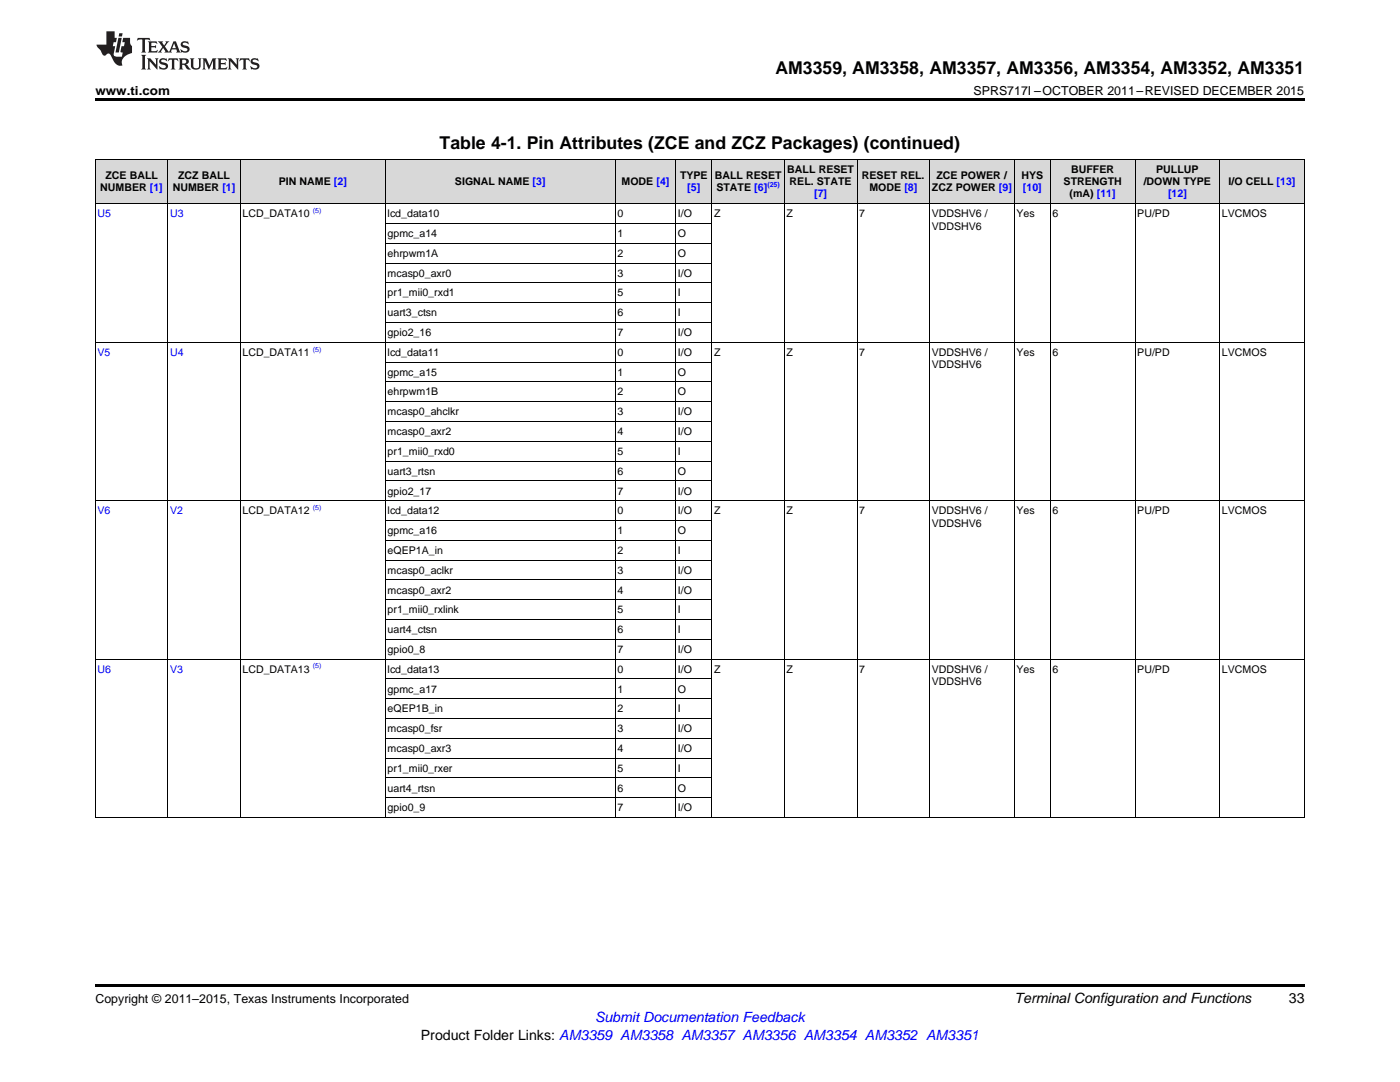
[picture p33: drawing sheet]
<svg xmlns="http://www.w3.org/2000/svg" width="279mm" height="216mm" viewBox="0 0 279 216" stroke-linecap="round" stroke-linejoin="round" font-family="sans-serif">
<defs><g id="words">
<g font-size="3.5">
<text x="154.8" y="14.8">AM3359, AM3358, AM3357, AM3356, AM3354, AM3352, AM3351</text>
<text x="87.7" y="29.7">Table 4-1. Pin Attributes (ZCE and ZCZ Packages) (continued)</text>
</g>
<text font-size="2.8" fill="#00f" x="118.7" y="203.9">Submit Documentation Feedback</text>
<g font-size="2.8">
<text x="202.5" y="200.1">Terminal Configuration and Functions</text>
<text x="257.2" y="200.1">33</text>
<text x="84" y="207.4">Product Folder Links: AM3359 AM3358 AM3357 AM3356 AM3354 AM3352 AM3351</text>
</g>
<g font-size="2.5">
<text x="19" y="19">www.ti.com</text>
<text x="194.3" y="19">SPRS717I –OCTOBER 2011–REVISED DECEMBER 2015</text>
<text x="19" y="200.1">Copyright © 2011–2015, Texas Instruments Incorporated</text>
</g>
<g font-size="2.1">
<text x="21" y="35.7">ZCE BALL</text>
<text x="35.5" y="35.7">ZCZ BALL</text>
<text x="135.7" y="35.7">TYPE</text>
<text x="142.7" y="35.7">BALL RESET</text>
<text x="157.1" y="34.5">BALL RESET</text>
<text x="172" y="35.7">RESET REL.</text>
<text x="186.9" y="35.7">ZCE POWER /</text>
<text x="203.8" y="35.7">HYS</text>
<text x="213.8" y="34.5">BUFFER</text>
<text x="230.8" y="34.5">PULLUP</text>
<text x="20" y="38.2">NUMBER [1]</text>
<text x="34.5" y="38.2">NUMBER [1]</text>
<text x="55.6" y="36.9">PIN NAME [2]</text>
<text x="90.8" y="36.9">SIGNAL NAME [3]</text>
<text x="124" y="36.9">MODE [4]</text>
<text x="143" y="38.2">STATE [6]</text>
<text x="157.6" y="36.9">REL. STATE</text>
<text x="173.5" y="38.2">MODE [8]</text>
<text x="186" y="38.2">ZCZ POWER [9]</text>
<text x="212.3" y="36.9">STRENGTH</text>
<text x="213.5" y="39.4">(mA) [11]</text>
<text x="228.2" y="36.9">/DOWN TYPE</text>
<text x="245.2" y="36.9">I/O CELL [13]</text>
<text x="48.4" y="43.4">LCD_DATA10</text>
<text x="77.4" y="43.4">lcd_data10</text>
<text x="77.4" y="47.3">gpmc_a14</text>
<text x="123.2" y="43.4">0</text>
<text x="123.2" y="47.3">1</text>
<text x="135.3" y="43.4">I/O</text>
<text x="135.3" y="47.3">O</text>
<text x="142.5" y="43.4">Z</text>
<text x="157" y="43.4">Z</text>
<text x="171.5" y="43.4">7</text>
<text x="185.9" y="43.4">VDDSHV6 /</text>
<text x="185.9" y="45.8">VDDSHV6</text>
<text x="202.8" y="43.4">Yes</text>
<text x="210.1" y="43.4">6</text>
<text x="227" y="43.4">PU/PD</text>
<text x="243.9" y="43.4">LVCMOS</text>
<text x="77.4" y="51.3">ehrpwm1A</text>
<text x="123.2" y="51.3">2</text>
<text x="135.3" y="51.3">O</text>
<text x="77.4" y="55.2">mcasp0_axr0</text>
<text x="77.4" y="59.2">pr1_mii0_rxd1</text>
<text x="123.2" y="55.2">3</text>
<text x="123.2" y="59.2">5</text>
<text x="135.3" y="55.2">I/O</text>
<text x="135.3" y="59.2">I</text>
<text x="77.4" y="63.1">uart3_ctsn</text>
<text x="123.2" y="63.1">6</text>
<text x="135.3" y="63.1">I</text>
<text x="48.4" y="71">LCD_DATA11</text>
<text x="77.4" y="67.1">gpio2_16</text>
<text x="77.4" y="71">lcd_data11</text>
<text x="123.2" y="67.1">7</text>
<text x="123.2" y="71">0</text>
<text x="135.3" y="67.1">I/O</text>
<text x="135.3" y="71">I/O</text>
<text x="142.5" y="71">Z</text>
<text x="157" y="71">Z</text>
<text x="171.5" y="71">7</text>
<text x="185.9" y="71">VDDSHV6 /</text>
<text x="202.8" y="71">Yes</text>
<text x="210.1" y="71">6</text>
<text x="227" y="71">PU/PD</text>
<text x="243.9" y="71">LVCMOS</text>
<text x="77.4" y="75">gpmc_a15</text>
<text x="123.2" y="75">1</text>
<text x="135.3" y="75">O</text>
<text x="185.9" y="73.5">VDDSHV6</text>
<text x="77.4" y="78.9">ehrpwm1B</text>
<text x="77.4" y="82.9">mcasp0_ahclkr</text>
<text x="123.2" y="78.9">2</text>
<text x="123.2" y="82.9">3</text>
<text x="135.3" y="78.9">O</text>
<text x="135.3" y="82.9">I/O</text>
<text x="77.4" y="86.8">mcasp0_axr2</text>
<text x="123.2" y="86.8">4</text>
<text x="135.3" y="86.8">I/O</text>
<text x="77.4" y="90.8">pr1_mii0_rxd0</text>
<text x="77.4" y="94.7">uart3_rtsn</text>
<text x="123.2" y="90.8">5</text>
<text x="123.2" y="94.7">6</text>
<text x="135.3" y="90.8">I</text>
<text x="135.3" y="94.7">O</text>
<text x="77.4" y="98.7">gpio2_17</text>
<text x="123.2" y="98.7">7</text>
<text x="135.3" y="98.7">I/O</text>
<text x="48.4" y="102.6">LCD_DATA12</text>
<text x="77.4" y="102.6">lcd_data12</text>
<text x="77.4" y="106.6">gpmc_a16</text>
<text x="123.2" y="102.6">0</text>
<text x="123.2" y="106.6">1</text>
<text x="135.3" y="102.6">I/O</text>
<text x="135.3" y="106.6">O</text>
<text x="142.5" y="102.6">Z</text>
<text x="157" y="102.6">Z</text>
<text x="171.5" y="102.6">7</text>
<text x="185.9" y="102.6">VDDSHV6 /</text>
<text x="185.9" y="105.1">VDDSHV6</text>
<text x="202.8" y="102.6">Yes</text>
<text x="210.1" y="102.6">6</text>
<text x="227" y="102.6">PU/PD</text>
<text x="243.9" y="102.6">LVCMOS</text>
<text x="77.4" y="110.5">eQEP1A_in</text>
<text x="123.2" y="110.5">2</text>
<text x="135.3" y="110.5">I</text>
<text x="77.4" y="114.5">mcasp0_aclkr</text>
<text x="77.4" y="118.4">mcasp0_axr2</text>
<text x="123.2" y="114.5">3</text>
<text x="123.2" y="118.4">4</text>
<text x="135.3" y="114.5">I/O</text>
<text x="135.3" y="118.4">I/O</text>
<text x="77.4" y="122.4">pr1_mii0_rxlink</text>
<text x="123.2" y="122.4">5</text>
<text x="135.3" y="122.4">I</text>
<text x="77.4" y="126.3">uart4_ctsn</text>
<text x="77.4" y="130.3">gpio0_8</text>
<text x="123.2" y="126.3">6</text>
<text x="123.2" y="130.3">7</text>
<text x="135.3" y="126.3">I</text>
<text x="135.3" y="130.3">I/O</text>
<text x="48.4" y="134.2">LCD_DATA13</text>
<text x="77.4" y="134.2">lcd_data13</text>
<text x="123.2" y="134.2">0</text>
<text x="135.3" y="134.2">I/O</text>
<text x="142.5" y="134.2">Z</text>
<text x="157" y="134.2">Z</text>
<text x="171.5" y="134.2">7</text>
<text x="185.9" y="134.2">VDDSHV6 /</text>
<text x="185.9" y="136.7">VDDSHV6</text>
<text x="202.8" y="134.2">Yes</text>
<text x="210.1" y="134.2">6</text>
<text x="227" y="134.2">PU/PD</text>
<text x="243.9" y="134.2">LVCMOS</text>
<text x="77.4" y="138.2">gpmc_a17</text>
<text x="77.4" y="142.1">eQEP1B_in</text>
<text x="123.2" y="138.2">1</text>
<text x="123.2" y="142.1">2</text>
<text x="135.3" y="138.2">O</text>
<text x="135.3" y="142.1">I</text>
<text x="77.4" y="146.1">mcasp0_fsr</text>
<text x="123.2" y="146.1">3</text>
<text x="135.3" y="146.1">I/O</text>
<text x="77.4" y="150">mcasp0_axr3</text>
<text x="77.4" y="154">pr1_mii0_rxer</text>
<text x="123.2" y="150">4</text>
<text x="123.2" y="154">5</text>
<text x="135.3" y="150">I/O</text>
<text x="135.3" y="154">I</text>
<text x="77.4" y="157.9">uart4_rtsn</text>
<text x="77.4" y="161.9">gpio0_9</text>
<text x="123.2" y="157.9">6</text>
<text x="123.2" y="161.9">7</text>
<text x="135.3" y="157.9">O</text>
<text x="135.3" y="161.9">I/O</text>
</g>
<g font-size="2.1" fill="#00f">
<text x="137.2" y="38.2">[5]</text>
<text x="162.5" y="39.4">[7]</text>
<text x="204.2" y="38.2">[10]</text>
<text x="233.1" y="39.4">[12]</text>
<text x="19.5" y="43.4">U5</text>
<text x="33.9" y="43.4">U3</text>
<text x="19.5" y="71">V5</text>
<text x="33.9" y="71">U4</text>
<text x="19.5" y="102.6">V6</text>
<text x="33.9" y="102.6">V2</text>
<text x="19.5" y="134.2">U6</text>
<text x="33.9" y="134.2">V3</text>
</g>
<g font-size="1.4" fill="#00f">
<text x="153.1" y="37.3">(25)</text>
<text x="62.4" y="42.5">(5)</text>
<text x="62.4" y="70.2">(5)</text>
<text x="62.4" y="101.8">(5)</text>
<text x="62.4" y="133.4">(5)</text>
</g>
</g></defs>
<g fill="#d8d8d8">
<path d="M19 31.8h14.5v8.9h-14.5z"/>
<path d="M33.5 31.8h14.5v8.9h-14.5z"/>
<path d="M48 31.8h28.9v8.9h-28.9z"/>
<path d="M76.9 31.8h45.9v8.9h-45.9z"/>
<path d="M122.8 31.8h12.1v8.9h-12.1z"/>
<path d="M134.9 31.8h7.2v8.9h-7.2z"/>
<path d="M142.1 31.8h14.5v8.9h-14.5z"/>
<path d="M156.6 31.8h14.5v8.9h-14.5z"/>
<path d="M171.1 31.8h14.4v8.9h-14.4z"/>
<path d="M185.5 31.8h16.9v8.9h-16.9z"/>
<path d="M202.4 31.8h7.3v8.9h-7.3z"/>
<path d="M209.7 31.8h16.9v8.9h-16.9z"/>
<path d="M226.6 31.8h16.9v8.9h-16.9z"/>
<path d="M243.5 31.8h16.8v8.9h-16.8z"/>
</g>
<path d="M19 19.5h241.3v.5h-241.3zM19 196.3h241.3v.5h-241.3z" fill="#000"/>
<g fill="none" stroke="#000" stroke-width=".2">
<path d="M33.5 31.8v131.4M48 31.8v131.4M76.9 31.8v131.4M122.8 31.8v131.4M134.8 31.8v131.4M142.1 31.8v131.4M156.5 31.8v131.4M171 31.8v131.4M185.5 31.8v131.4M202.4 31.8v131.4M209.6 31.8v131.4M226.5 31.8v131.4"/>
<path d="M243.4 31.8v131.4M260.3 31.8h-241.2v131.4l241.2-.1v-131.3M19 40.7h241.3M76.9 56.5h65.2M76.9 52.5h65.2M76.9 48.6h65.2M76.9 44.6h65.2M19 68.3h241.3M76.9 76.2h65.2M76.9 72.3h65.2M76.9 64.4h65.2M76.9 60.4h65.2"/>
<path d="M19 99.9h241.3M76.9 96h65.2M76.9 92h65.2M76.9 88.1h65.2M76.9 84.1h65.2M76.9 80.2h65.2M76.9 119.7h65.2M76.9 115.7h65.2M76.9 111.8h65.2M76.9 107.8h65.2M76.9 103.9h65.2M19 131.5h241.3"/>
<path d="M76.9 139.4h65.2M76.9 135.5h65.2M76.9 127.6h65.2M76.9 123.6h65.2M76.9 159.2h65.2M76.9 155.2h65.2M76.9 151.3h65.2M76.9 147.3h65.2M76.9 143.4h65.2"/>
</g>
<g fill="#231f20">
<path d="M27.5 7.6l-.1 .5 .4-.2h.6v.1v2.1l-.2 .4h1l-.3-.4v-2.1l.1-.1h.5l.5 .2-.2-.5zM29.5 8.3l.2 .3v1.5l-.2 .4h1.8l.2-.6a1.04 1.04 0 0 1-1.3 .2v-.7h.6l.3 .2v-.6l-.3 .2h-.6v-.6l.8-.1 .4 .3-.2-.5zM31.5 8.3l.9 1.1-.9 1.1h.8l-.2-.2 .5-.7 .4 .7-.2 .2h1.5l-.1-.2 .1-.4h.9l.1 .4-.2 .2h1l-.3-.3-.7-1.9h-.5l-.9 2-.8-1 .9-1h-.8l.1 .3-.3 .5-.4-.6 .2-.2zM34.7 8.6l.4 1h-.7zM36.3 8.4a.63 .63 0 0 0-.2 .7 .63 .63 0 0 0 .6 .4l.6 .2 .1 .2a.75 .75 0 0 1-.7 .4 .75 .75 0 0 1-.6-.5l.1 .7 .1-.1a1.11 1.11 0 0 0 1.5-.6 1.13 1.13 0 0 0-1.2-.8l-.1-.4a1.04 1.04 0 0 1 1.2 .2l-.2-.5-.1 .1-.5-.2zM28.2 10.9l.2 .4v2.2l-.2 .4h1l-.3-.4v-2.2l.3-.4zM29.3 11.6l.3 .4v1.5l-.3 .4h.8l-.2-.4v-1.3l1.5 1.7v-1.9l.2-.4h-.7l.2 .4v.9l-1.1-1.3zM32 11.8a.62 .62 0 0 0-.2 .7 .62 .62 0 0 0 .6 .4l.6 .1 .1 .3a.76 .76 0 0 1-.7 .3 .76 .76 0 0 1-.6-.4l.1 .7 .1-.1a1.11 1.11 0 0 0 1.5-.6 1.13 1.13 0 0 0-1.2-.8l-.1-.4a1.04 1.04 0 0 1 1.2 .2l-.2-.6-.1 .1-.5-.1zM33.7 11.6l-.2 .6a.61 .61 0 0 1 .8-.3v1.6l-.2 .4h.9l-.2-.4v-1.6a.63 .63 0 0 1 .8 .3l-.2-.6zM35.6 11.6l.3 .4v1.5l-.3 .4h1l-.2-.2v-.8l.5 .2a.76 .76 0 0 0 1.2 .7l-1-1a.58 .58 0 0 0 .6-.5 .58 .58 0 0 0-.5-.6zM36.4 11.9h.1a.45 .45 0 0 1 .5 .1 .45 .45 0 0 1 .1 .5l-.7 .2zM37.9 11.6l.2 .2a2.17 2.17 0 0 0 .3 1.9 .99 .99 0 0 0 1.6-.6v-1.1l.2-.4h-.7l.2 .2a1.92 1.92 0 0 1-.2 1.8 .6 .6 0 0 1-.9-.5v-1.1l.2-.4zM40.4 11.6l.2 .4v1.5l-.2 .4h.7l-.2-.4v-1.4l.8 1.8 .8-1.8v1.4l-.2 .4h.9l-.2-.4v-1.5l.2-.4h-.8l-.6 1.5-.6-1.5zM43.4 11.6l.2 .4v1.5l-.2 .4h1.8l.2-.6a1.04 1.04 0 0 1-1.3 .1v-.6h.5l.4 .2v-.6l-.4 .2h-.5v-.7h.8l.3 .3-.1-.6zM45.5 11.6l.2 .4v1.5l-.2 .4h.7l-.2-.4v-1.3l1.5 1.7v-1.9l.2-.4h-.7l.2 .4v.9l-1.1-1.3zM47.9 11.6l-.1 .6a.61 .61 0 0 1 .8-.3v1.6l-.3 .4h1l-.3-.4 .1-1.6a.63 .63 0 0 1 .7 .3l-.1-.6zM50.2 11.8a.62 .62 0 0 0-.2 .7 .62 .62 0 0 0 .6 .4l.6 .1 .2 .3a.76 .76 0 0 1-.8 .3 .76 .76 0 0 1-.6-.4l.1 .7 .2-.1a1.11 1.11 0 0 0 1.5-.6 1.13 1.13 0 0 0-1.3-.8l-.1-.4a1.04 1.04 0 0 1 1.2 .2l-.1-.6-.2 .1-.5-.1z"/>
<path d="M21.2 6.3v2.6h-1.9l.1 .4 .7 .9a.91 .91 0 0 0 1 .8 .56 .56 0 0 1 .5-.3 .56 .56 0 0 1 .5 .3l.4 .8a1.53 1.53 0 0 0 1.9 1.2 1.54 1.54 0 0 1 1-2.1l.9-.3v-1.4a1.52 1.52 0 0 1-.3-1.6h-1.4l-.2 .8h.5l-.2 .8h-.4l-.2 1v.2l.4 .1-.2 .8a1.93 1.93 0 0 1-1.6-.3l.3-1.8h-.5l.2-.8h.4l.2-.8h-.4v-1.3zM23.6 7.6l-.6 2.9h.7l.6-2.9zM23.8 6.6l-.1 .7h.6l.2-.7z"/>
</g>
<use href="#words"/>
</svg>
